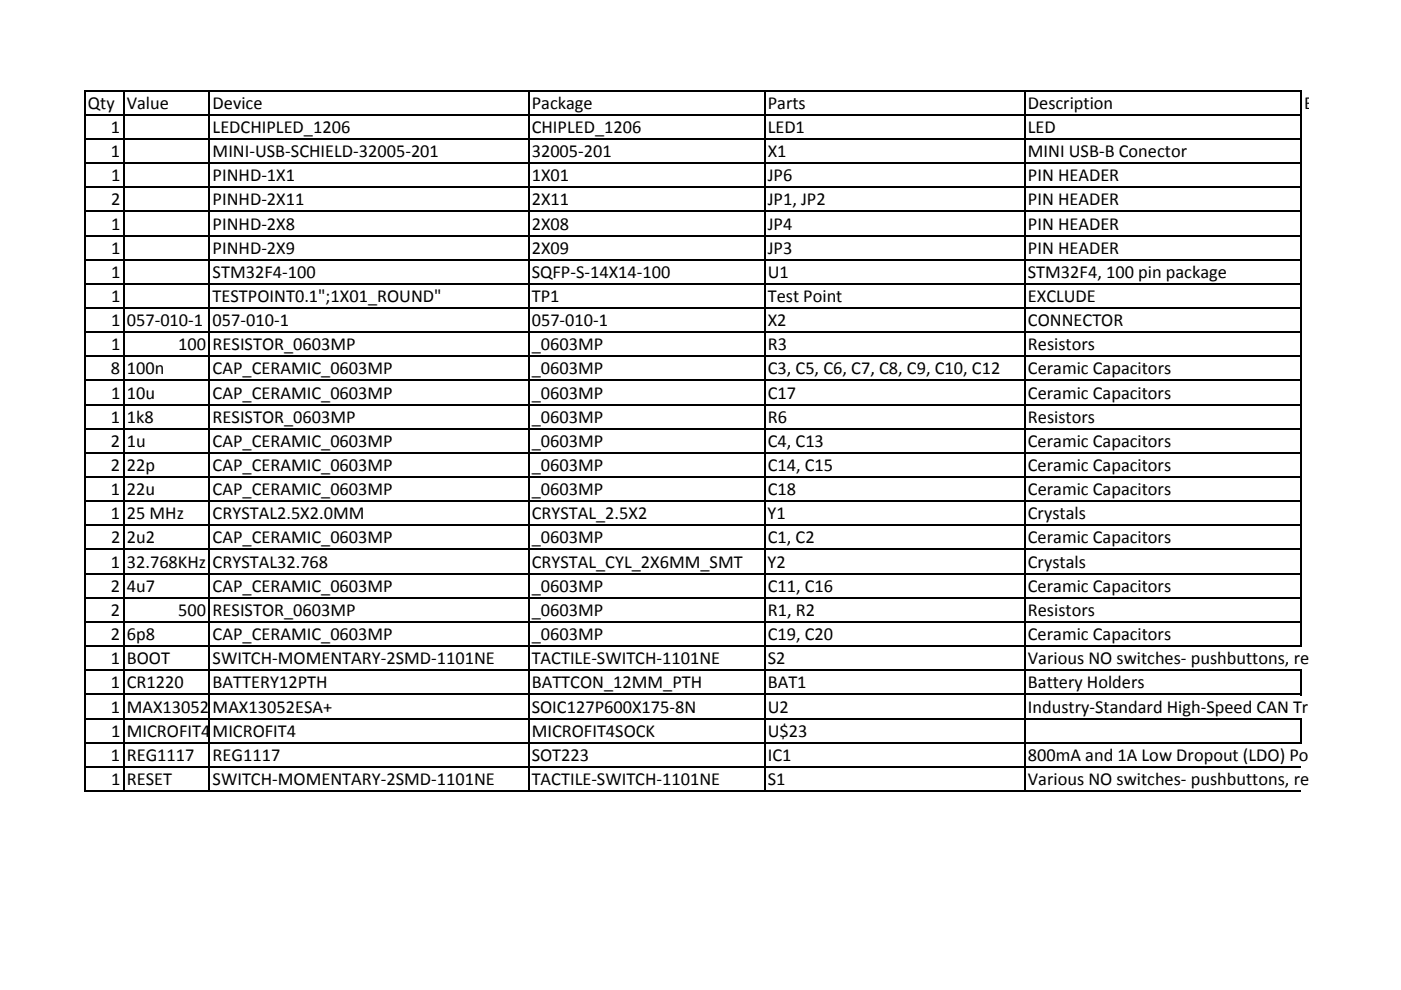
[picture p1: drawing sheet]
<svg xmlns="http://www.w3.org/2000/svg" width="297mm" height="210mm" viewBox="0 0 297 210" stroke-linecap="round" stroke-linejoin="round" font-family="sans-serif">
<defs><g id="words">
<g font-size="3.9">
<text x="18.6" y="23.1">Qty Value</text>
<text x="45.1" y="23.1">Device</text>
<text x="112.7" y="23.1">Package</text>
<text x="162.8" y="23.1">Parts</text>
<text x="217.9" y="23.1">Description</text>
<text x="276.5" y="23.1">B</text>
<text x="23.5" y="28.2">1</text>
<text x="45.1" y="28.2">LEDCHIPLED_1206</text>
<text x="112.7" y="28.2">CHIPLED_1206</text>
<text x="162.8" y="28.2">LED1</text>
<text x="217.9" y="28.2">LED</text>
<text x="23.5" y="33.3">1</text>
<text x="45.1" y="33.3">MINI‐USB‐SCHIELD‐32005‐201</text>
<text x="112.7" y="33.3">32005‐201</text>
<text x="162.8" y="33.3">X1</text>
<text x="217.9" y="33.3">MINI USB‐B Conector</text>
<text x="23.5" y="38.4">1</text>
<text x="45.1" y="38.4">PINHD‐1X1</text>
<text x="112.7" y="38.4">1X01</text>
<text x="162.8" y="38.4">JP6</text>
<text x="217.9" y="38.4">PIN HEADER</text>
<text x="23.5" y="43.6">2</text>
<text x="45.1" y="43.6">PINHD‐2X11</text>
<text x="112.7" y="43.6">2X11</text>
<text x="162.8" y="43.6">JP1, JP2</text>
<text x="217.9" y="43.6">PIN HEADER</text>
<text x="23.5" y="48.7">1</text>
<text x="23.5" y="53.8">1</text>
<text x="45.1" y="48.7">PINHD‐2X8</text>
<text x="45.1" y="53.8">PINHD‐2X9</text>
<text x="112.7" y="48.7">2X08</text>
<text x="112.7" y="53.8">2X09</text>
<text x="162.8" y="48.7">JP4</text>
<text x="162.8" y="53.8">JP3</text>
<text x="217.9" y="48.7">PIN HEADER</text>
<text x="217.9" y="53.8">PIN HEADER</text>
<text x="23.5" y="58.9">1</text>
<text x="45.1" y="58.9">STM32F4‐100</text>
<text x="112.7" y="58.9">SQFP‐S‐14X14‐100</text>
<text x="162.8" y="58.9">U1</text>
<text x="217.9" y="58.9">STM32F4, 100 pin package</text>
<text x="23.5" y="64">1</text>
<text x="45.1" y="64">TESTPOINT0.1&quot;;1X01_ROUND&quot;</text>
<text x="112.7" y="64">TP1</text>
<text x="162.8" y="64">Test Point</text>
<text x="217.9" y="64">EXCLUDE</text>
<text x="23.5" y="69.2">1 057‐010‐1 057‐010‐1</text>
<text x="112.7" y="69.2">057‐010‐1</text>
<text x="162.8" y="69.2">X2</text>
<text x="217.9" y="69.2">CONNECTOR</text>
<text x="23.5" y="74.3">1</text>
<text x="37.8" y="74.3">100 RESISTOR_0603MP</text>
<text x="112.7" y="74.3">_0603MP</text>
<text x="162.8" y="74.3">R3</text>
<text x="217.9" y="74.3">Resistors</text>
<text x="23.5" y="79.4">8 100n</text>
<text x="45.1" y="79.4">CAP_CERAMIC_0603MP</text>
<text x="112.7" y="79.4">_0603MP</text>
<text x="162.8" y="79.4">C3, C5, C6, C7, C8, C9, C10, C12</text>
<text x="217.9" y="79.4">Ceramic Capacitors</text>
<text x="23.5" y="89.7">1 1k8</text>
<text x="23.5" y="84.5">1 10u</text>
<text x="45.1" y="84.5">CAP_CERAMIC_0603MP</text>
<text x="45.1" y="89.7">RESISTOR_0603MP</text>
<text x="112.7" y="84.5">_0603MP</text>
<text x="112.7" y="89.7">_0603MP</text>
<text x="162.8" y="84.5">C17</text>
<text x="162.8" y="89.7">R6</text>
<text x="217.9" y="84.5">Ceramic Capacitors</text>
<text x="217.9" y="89.7">Resistors</text>
<text x="23.5" y="94.8">2 1u</text>
<text x="45.1" y="94.8">CAP_CERAMIC_0603MP</text>
<text x="112.7" y="94.8">_0603MP</text>
<text x="162.8" y="94.8">C4, C13</text>
<text x="217.9" y="94.8">Ceramic Capacitors</text>
<text x="23.5" y="99.9">2 22p</text>
<text x="45.1" y="99.9">CAP_CERAMIC_0603MP</text>
<text x="112.7" y="99.9">_0603MP</text>
<text x="162.8" y="99.9">C14, C15</text>
<text x="217.9" y="99.9">Ceramic Capacitors</text>
<text x="23.5" y="105">1 22u</text>
<text x="45.1" y="105">CAP_CERAMIC_0603MP</text>
<text x="112.7" y="105">_0603MP</text>
<text x="162.8" y="105">C18</text>
<text x="217.9" y="105">Ceramic Capacitors</text>
<text x="23.5" y="110.2">1 25 MHz</text>
<text x="45.1" y="110.2">CRYSTAL2.5X2.0MM</text>
<text x="112.7" y="110.2">CRYSTAL_2.5X2</text>
<text x="162.8" y="110.2">Y1</text>
<text x="217.9" y="110.2">Crystals</text>
<text x="23.5" y="115.3">2 2u2</text>
<text x="45.1" y="115.3">CAP_CERAMIC_0603MP</text>
<text x="112.7" y="115.3">_0603MP</text>
<text x="162.8" y="115.3">C1, C2</text>
<text x="217.9" y="115.3">Ceramic Capacitors</text>
<text x="23.5" y="120.4">1 32.768KHz CRYSTAL32.768</text>
<text x="23.5" y="125.5">2 4u7</text>
<text x="45.1" y="125.5">CAP_CERAMIC_0603MP</text>
<text x="112.7" y="125.5">_0603MP</text>
<text x="112.7" y="120.4">CRYSTAL_CYL_2X6MM_SMT</text>
<text x="162.8" y="120.4">Y2</text>
<text x="162.8" y="125.5">C11, C16</text>
<text x="217.9" y="120.4">Crystals</text>
<text x="217.9" y="125.5">Ceramic Capacitors</text>
<text x="23.5" y="130.6">2</text>
<text x="37.8" y="130.6">500 RESISTOR_0603MP</text>
<text x="112.7" y="130.6">_0603MP</text>
<text x="162.8" y="130.6">R1, R2</text>
<text x="217.9" y="130.6">Resistors</text>
<text x="23.5" y="135.8">2 6p8</text>
<text x="45.1" y="135.8">CAP_CERAMIC_0603MP</text>
<text x="112.7" y="135.8">_0603MP</text>
<text x="162.8" y="135.8">C19, C20</text>
<text x="217.9" y="135.8">Ceramic Capacitors</text>
<text x="23.5" y="140.9">1 BOOT</text>
<text x="45.1" y="140.9">SWITCH‐MOMENTARY‐2SMD‐1101NE</text>
<text x="112.7" y="140.9">TACTILE‐SWITCH‐1101NE</text>
<text x="162.8" y="140.9">S2</text>
<text x="217.9" y="140.9">Various NO switches‐ pushbuttons, re</text>
<text x="23.5" y="146">1 CR1220</text>
<text x="45.1" y="146">BATTERY12PTH</text>
<text x="112.7" y="146">BATTCON_12MM_PTH</text>
<text x="162.8" y="146">BAT1</text>
<text x="217.9" y="146">Battery Holders</text>
<text x="23.5" y="151.1">1 MAX13052 MAX13052ESA+</text>
<text x="112.7" y="151.1">SOIC127P600X175‐8N</text>
<text x="162.8" y="151.1">U2</text>
<text x="217.9" y="151.1">Industry‐Standard High‐Speed CAN Tr</text>
<text x="23.5" y="161.4">1 REG1117</text>
<text x="23.5" y="156.3">1 MICROFIT4</text>
<text x="45.1" y="156.3">MICROFIT4</text>
<text x="45.1" y="161.4">REG1117</text>
<text x="112.7" y="156.3">MICROFIT4SOCK</text>
<text x="112.7" y="161.4">SOT223</text>
<text x="162.8" y="156.3">U$23</text>
<text x="162.8" y="161.4">IC1</text>
<text x="217.9" y="161.4">800mA and 1A Low Dropout (LDO) Po</text>
<text x="23.5" y="166.5">1 RESET</text>
<text x="45.1" y="166.5">SWITCH‐MOMENTARY‐2SMD‐1101NE</text>
<text x="112.7" y="166.5">TACTILE‐SWITCH‐1101NE</text>
<text x="162.8" y="166.5">S1</text>
<text x="217.9" y="166.5">Various NO switches‐ pushbuttons, re</text>
</g>
</g></defs>
<g fill="none" stroke="#000" stroke-width=".34">
<path d="M17.9 19v148.9M18.1 19.2h257.9M26.2 19.4v148.5M44.4 19.4v148.5M112.1 19.4v148.5M162.1 19.4v148.5M217.3 19.4v148.5M275.8 19.4v117.8M18.1 24.3h257.9M18.1 29.5h257.9M18.1 34.6h257.9M18.1 39.7h257.9"/>
<path d="M18.1 44.8h257.9M18.1 50h257.9M18.1 55.1h257.9M18.1 60.2h257.9M18.1 65.3h257.9M18.1 70.4h257.9M18.1 75.6h257.9M18.1 80.7h257.9M18.1 85.8h257.9M18.1 90.9h257.9M18.1 96.1h257.9M18.1 101.2h257.9"/>
<path d="M18.1 106.3h257.9M18.1 111.4h257.9M18.1 116.5h257.9M18.1 121.7h257.9M18.1 126.8h257.9M18.1 131.9h257.9M18.1 137h257.9M18.1 142.2h257.9M18.1 147.3h257.9M18.1 152.4h257.9M18.1 157.5h257.9M275.8 142.3v5.1"/>
<path d="M275.8 152.6v5.1M18.1 162.6h257.7M18.1 167.8h257.7"/>
</g>
<use href="#words"/>
</svg>
